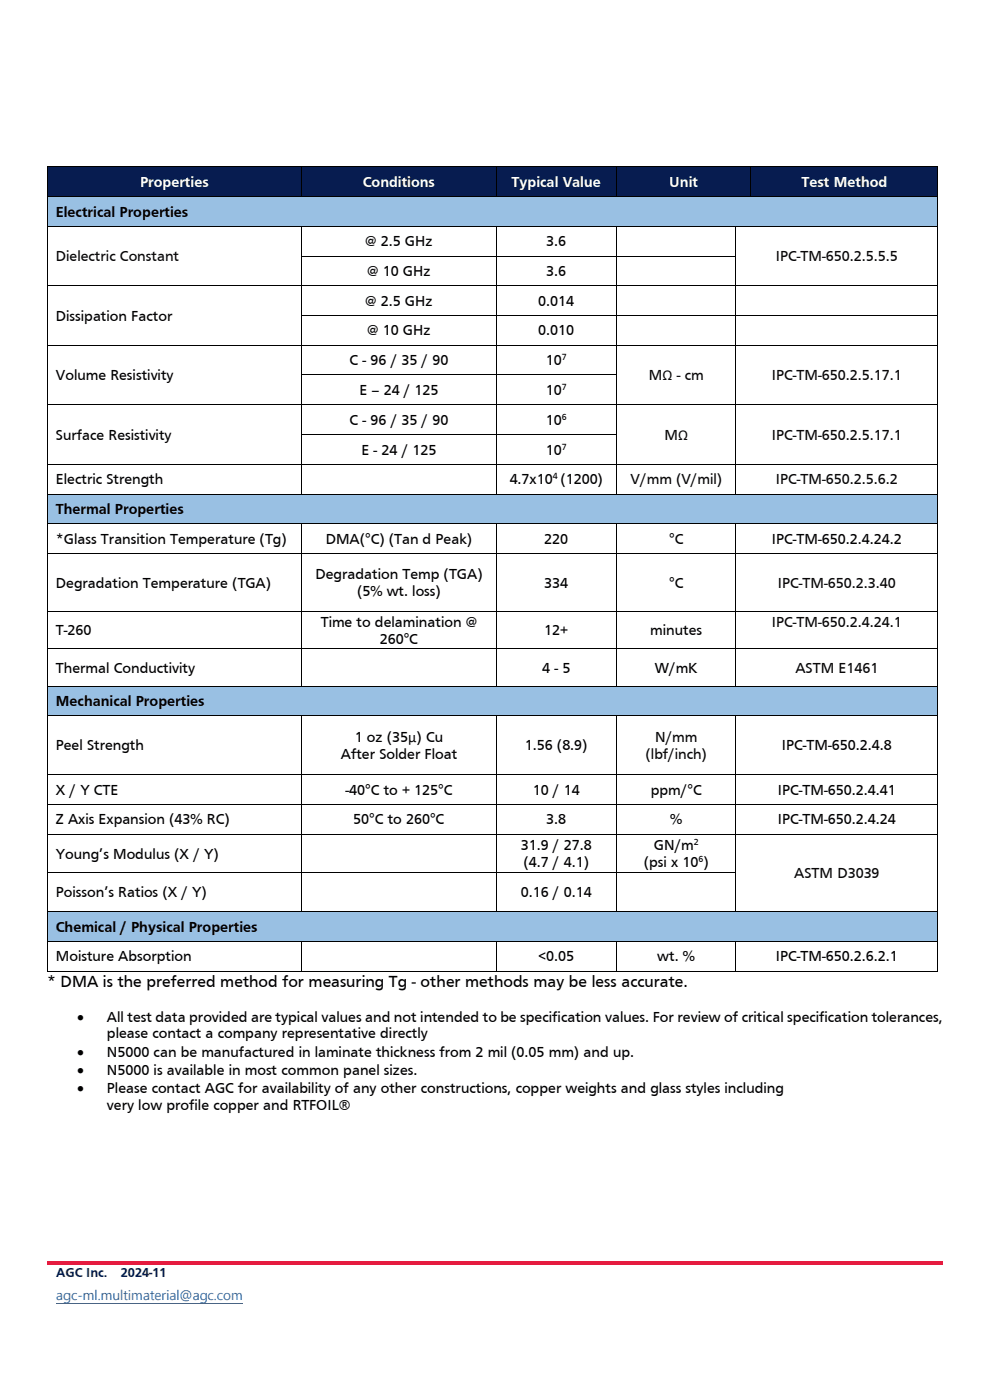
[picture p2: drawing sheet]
<svg xmlns="http://www.w3.org/2000/svg" width="210mm" height="297mm" viewBox="0 0 210 297" stroke-linecap="round" stroke-linejoin="round" font-family="sans-serif">
<defs><g id="words">
<text font-size="3.5" x="10" y="209.3">* DMA is the preferred method for measuring Tg - other methods may be less accurate.</text>
<g font-size="3.2" fill="#fff">
<text x="29.7" y="39.6">Properties</text>
<text x="77" y="39.6">Conditions</text>
<text x="108.5" y="39.6">Typical Value</text>
<text x="142" y="39.6">Unit</text>
<text x="170.1" y="39.6">Test Method</text>
</g>
<g font-size="3.2">
<text x="11.9" y="45.9">Electrical Properties</text>
<text x="77.5" y="52.2">@ 2.5 GHz</text>
<text x="115.9" y="52.2">3.6</text>
<text x="77.9" y="58.5">@ 10 GHz</text>
<text x="115.9" y="58.5">3.6</text>
<text x="77.5" y="64.9">@ 2.5 GHz</text>
<text x="114.2" y="64.9">0.014</text>
<text x="11.9" y="68">Dissipation Factor</text>
<text x="77.9" y="71.2">@ 10 GHz</text>
<text x="114.2" y="71.2">0.010</text>
<text x="74.2" y="77.5">C - 96 / 35 / 90</text>
<text x="115.8" y="77.5">10</text>
<text x="11.9" y="80.6">Volume Resistivity</text>
<text x="76.2" y="83.8">E – 24 / 125</text>
<text x="115.8" y="83.8">10</text>
<text x="11.9" y="93.3">Surface Resistivity</text>
<text x="74.2" y="90.1">C - 96 / 35 / 90</text>
<text x="115.8" y="90.1">10</text>
<text x="76.7" y="96.4">E - 24 / 125</text>
<text x="115.8" y="96.4">10</text>
<text x="11.9" y="102.7">Electric Strength</text>
<text x="108.1" y="102.7">4.7x10 (1200)</text>
<text x="11.9" y="109.1">Thermal Properties</text>
<text x="11.9" y="115.4">*Glass Transition Temperature (Tg)</text>
<text x="69.1" y="115.4">DMA(°C) (Tan d Peak)</text>
<text x="115.4" y="115.4">220</text>
<text x="141.9" y="115.4">°C</text>
<text x="163.7" y="115.4">IPC-TM-650.2.4.24.2</text>
<text x="11.9" y="124.7">Degradation Temperature (TGA)</text>
<text x="66.9" y="122.9">Degradation Temp (TGA)</text>
<text x="115.4" y="124.7">334</text>
<text x="141.9" y="124.7">°C</text>
<text x="75.7" y="126.4">(5% wt. loss)</text>
<text x="11.9" y="134.7">T-260</text>
<text x="68" y="133">Time to delamination @</text>
<text x="80.6" y="136.5">260°C</text>
<text x="115.4" y="134.7">12+</text>
<text x="137.9" y="134.7">minutes</text>
<text x="11.9" y="142.7">Thermal Conductivity</text>
<text x="115" y="142.7">4 - 5</text>
<text x="138.9" y="142.7">W/mK</text>
<text x="11.9" y="149.8">Mechanical Properties</text>
<text x="11.9" y="159.2">Peel Strength</text>
<text x="72.3" y="161.1">After Solder Float</text>
<text x="75.3" y="157.4">1 oz (35µ) Cu</text>
<text x="111.3" y="159.2">1.56 (8.9)</text>
<text x="165.9" y="159.2">IPC-TM-650.2.4.8</text>
<text x="11.9" y="168.6">X / Y CTE</text>
<text x="73.3" y="168.6">-40°C to + 125°C</text>
<text x="113" y="168.6">10 / 14</text>
<text x="138" y="168.6">ppm/°C</text>
<text x="165" y="168.6">IPC-TM-650.2.4.41</text>
<text x="11.9" y="174.9">Z Axis Expansion (43% RC)</text>
<text x="74.9" y="174.9">50°C to 260°C</text>
<text x="115.9" y="174.9">3.8</text>
<text x="142.2" y="174.9">%</text>
<text x="165" y="174.9">IPC-TM-650.2.4.24</text>
<text x="11.9" y="182.2">Young’s Modulus (X / Y)</text>
<text x="110.5" y="180.4">31.9 / 27.8</text>
<text x="111" y="183.9">(4.7 / 4.1)</text>
<text x="136.6" y="183.9">(psi x 10 )</text>
<text x="138.7" y="180.4">GN/m</text>
<text x="11.9" y="190.4">Poisson’s Ratios (X / Y)</text>
<text x="110.5" y="190.4">0.16 / 0.14</text>
<text x="11.9" y="197.7">Chemical / Physical Properties</text>
<text x="11.9" y="204">Moisture Absorption</text>
<text x="114.3" y="204">&lt;0.05</text>
<text x="139.4" y="204">wt. %</text>
<text x="164.6" y="204">IPC-TM-650.2.6.2.1</text>
<text x="16.3" y="216.8">•</text>
<text x="22.7" y="216.8">All test data provided are typical values and not intended to be specification values. For review of critical specification tolerances,</text>
<text x="22.7" y="220.3">please contact a company representative directly</text>
<text x="16.3" y="224.2">•</text>
<text x="22.7" y="224.2">N5000 can be manufactured in laminate thickness from 2 mil (0.05 mm) and up.</text>
<text x="16.3" y="228">•</text>
<text x="16.3" y="231.9">•</text>
<text x="22.7" y="228">N5000 is available in most common panel sizes.</text>
<text x="22.7" y="231.9">Please contact AGC for availability of any other constructions, copper weights and glass styles including</text>
<text x="22.7" y="235.5">very low profile copper and RTFOIL®</text>
</g>
<g font-size="3.2" fill="#0a0507">
<text x="11.9" y="55.4">Dielectric Constant</text>
<text x="164.6" y="55.4">IPC-TM-650.2.5.5.5</text>
<text x="137.7" y="80.6">MΩ - cm</text>
<text x="163.7" y="80.6">IPC-TM-650.2.5.17.1</text>
<text x="141" y="93.3">MΩ</text>
<text x="163.7" y="93.3">IPC-TM-650.2.5.17.1</text>
<text x="133.8" y="102.7">V/mm (V/mil)</text>
<text x="164.6" y="102.7">IPC-TM-650.2.5.6.2</text>
<text x="165" y="124.7">IPC-TM-650.2.3.40</text>
<text x="163.7" y="133">IPC-TM-650.2.4.24.1</text>
<text x="168.7" y="142.7">ASTM E1461</text>
<text x="136.9" y="161">(lbf/inch)</text>
<text x="139" y="157.4">N/mm</text>
<text x="168.5" y="186.3">ASTM D3039</text>
</g>
<g font-size="2.8" fill="#071c50">
<text x="11.9" y="271">AGC Inc.</text>
<text x="25.6" y="271">2024-11</text>
</g>
<text font-size="2.8" fill="#1c5eac" x="11.9" y="275.7">agc-ml.multimaterial@agc.com</text>
<g font-size="1.9">
<text x="119.2" y="76.5">7</text>
<text x="119.2" y="82.8">7</text>
<text x="119.2" y="89.1">6</text>
<text x="119.2" y="95.4">7</text>
<text x="117.3" y="101.7">4</text>
<text x="147.2" y="179.3">2</text>
<text x="148.2" y="182.9">6</text>
</g>
</g></defs>
<g fill="#071c50">
<path d="M10.2 35.4h53.7v6.2h-53.7z" fill-rule="evenodd"/>
<path d="M11.9 36.7h50.3v3.6h-50.3z" fill-rule="evenodd"/>
<path d="M64 35.4h41.2v6.2h-41.2z" fill-rule="evenodd"/>
<path d="M65.7 36.7h37.8v3.6h-37.8z" fill-rule="evenodd"/>
<path d="M105.2 35.4h25.4v6.2h-25.4z" fill-rule="evenodd"/>
<path d="M107 36.7h22v3.6h-22z" fill-rule="evenodd"/>
<path d="M130.7 35.4h28.5v6.2h-28.5z" fill-rule="evenodd"/>
<path d="M132.5 36.7h25.1v3.6h-25.1z" fill-rule="evenodd"/>
<path d="M159.3 35.4h39.5v6.2h-39.5z" fill-rule="evenodd"/>
<path d="M161.1 36.7h36.1v3.6h-36.1z" fill-rule="evenodd"/>
</g>
<path d="M10 35.3h.2v.1h-.2zM63.9 35.3h.2v.1h-.2zM105.2 35.3h.1v.1h-.1zM130.6 35.3h.2v.1h-.2zM159.2 35.3h.2v.1h-.2zM198.8 35.3h.2v.1h-.2z" fill="#000"/>
<path d="M10.1 35.4v6.2M10.2 35.3h53.7M64 35.4v6.2M64.1 35.3h41.1M105.2 35.4v6.2M105.3 35.3h25.3M130.7 35.4v6.2M130.8 35.3h28.4M159.3 35.4v6.2M159.4 35.3h39.4M198.9 35.4v6.2" fill="none" stroke="#000" stroke-width=".21"/>
<g fill="#99c0e3">
<path d="M10.2 41.8h188.6v6.1h-188.6z" fill-rule="evenodd"/>
<path d="M11.9 43.1h185.3v3.5h-185.3z" fill-rule="evenodd"/>
</g>
<g fill="#000">
<path d="M10 41.6h.2v.1h-.2zM10 47.9h.2v.2h-.2zM10 54.2h.2v.2h-.2zM63.9 41.6h.2v.1h-.2zM63.9 47.9h.2v.2h-.2zM63.9 54.2h.2v.2h-.2zM105.2 41.6h.1v.1h-.1zM105.2 47.9h.1v.2h-.1zM105.2 54.2h.1v.2h-.1zM130.6 41.6h.2v.1h-.2zM130.6 47.9h.2v.2h-.2zM130.6 54.2h.2v.2h-.2z"/>
<path d="M156 47.9h.2v.2h-.2zM156 54.2h.2v.2h-.2zM159.2 41.6h.2v.1h-.2zM198.8 41.6h.2v.1h-.2zM198.8 47.9h.2v.2h-.2zM198.8 54.2h.2v.2h-.2zM10 60.5h.2v.2h-.2zM10 66.8h.2v.2h-.2zM10 73.2h.2v.1h-.2zM10 79.5h.2v.1h-.2zM63.9 60.5h.2v.2h-.2zM63.9 66.8h.2v.2h-.2z"/>
<path d="M63.9 73.2h.2v.1h-.2zM63.9 79.5h.2v.1h-.2zM105.2 60.5h.1v.2h-.1zM105.2 66.8h.1v.2h-.1zM105.2 73.2h.1v.1h-.1zM105.2 79.5h.1v.1h-.1zM130.6 60.5h.2v.2h-.2zM130.6 66.8h.2v.2h-.2zM130.6 73.2h.2v.1h-.2zM130.6 79.5h.2v.1h-.2zM156 60.5h.2v.2h-.2zM156 66.8h.2v.2h-.2z"/>
<path d="M156 73.2h.2v.1h-.2zM156 79.5h.2v.1h-.2zM198.8 60.5h.2v.2h-.2zM198.8 66.8h.2v.2h-.2zM198.8 73.2h.2v.1h-.2zM198.8 79.5h.2v.1h-.2zM10 85.8h.2v.2h-.2zM10 92.1h.2v.2h-.2zM10 98.4h.2v.2h-.2zM63.9 85.8h.2v.2h-.2zM63.9 92.1h.2v.2h-.2zM63.9 98.4h.2v.2h-.2z"/>
<path d="M105.2 85.8h.1v.2h-.1zM105.2 92.1h.1v.2h-.1zM105.2 98.4h.1v.2h-.1zM130.6 85.8h.2v.2h-.2zM130.6 92.1h.2v.2h-.2zM130.6 98.4h.2v.2h-.2zM156 85.8h.2v.2h-.2zM156 92.1h.2v.2h-.2zM156 98.4h.2v.2h-.2zM198.8 85.8h.2v.2h-.2zM198.8 92.1h.2v.2h-.2zM198.8 98.4h.2v.2h-.2z"/>
</g>
<g fill="none" stroke="#000" stroke-width=".21">
<path d="M10.1 41.7v6.2M10.1 48.1v6.1M10.1 54.4v6.1M10.2 41.7h53.7M10.2 48h53.7M64 48.1v6.1M64 54.4v6.1M64.1 41.7h41.1M64.1 48h41.1M64.1 54.3h41.1M105.2 48.1v6.1M105.2 54.4v6.1"/>
<path d="M105.3 41.7h25.3M105.3 48h25.3M105.3 54.3h25.3M130.7 48.1v6.1M130.7 54.4v6.1M130.8 41.7h28.4M130.8 48h25.2M130.8 54.3h25.2M156.1 48.1v6.1M156.1 54.4v6.1M156.2 48h42.6M159.4 41.7h39.4"/>
<path d="M198.9 41.7v6.2M198.9 48.1v6.1M198.9 54.4v6.1M10.1 60.7v6.1M10.1 67v6.2M10.1 73.3v6.2M10.1 79.6v6.2M10.2 60.6h53.7M10.2 73.2h53.7M64 60.7v6.1M64 67v6.2M64 73.3v6.2"/>
<path d="M64 79.6v6.2M64.1 60.6h41.1M64.1 66.9h41.1M64.1 73.2h41.1M64.1 79.5h41.1M105.2 60.7v6.1M105.2 67v6.2M105.2 73.3v6.2M105.2 79.6v6.2M105.3 60.6h25.3M105.3 66.9h25.3M105.3 73.2h25.3"/>
<path d="M105.3 79.5h25.3M130.7 60.7v6.1M130.7 67v6.2M130.7 73.3v6.2M130.7 79.6v6.2M130.8 60.6h25.2M130.8 66.9h25.2M130.8 73.2h25.2M156.1 60.7v6.1M156.1 67v6.2M156.1 73.3v6.2M156.1 79.6v6.2"/>
<path d="M156.2 60.6h42.6M156.2 66.9h42.6M156.2 73.2h42.6M198.9 60.7v6.1M198.9 67v6.2M198.9 73.3v6.2M198.9 79.6v6.2M10.1 86v6.1M10.1 92.3v6.1M10.1 98.6v6.1M10.2 85.9h53.7M10.2 98.5h53.7"/>
<path d="M64 86v6.1M64 92.3v6.1M64 98.6v6.1M64.1 85.9h41.1M64.1 92.2h41.1M64.1 98.5h41.1M105.2 86v6.1M105.2 92.3v6.1M105.2 98.6v6.1M105.3 85.9h25.3M105.3 92.2h25.3M105.3 98.5h25.3"/>
<path d="M130.7 86v6.1M130.7 92.3v6.1M130.7 98.6v6.1M130.8 85.9h25.2M130.8 98.5h25.2M156.1 86v6.1M156.1 92.3v6.1M156.1 98.6v6.1M156.2 85.9h42.6M156.2 98.5h42.6M198.9 86v6.1M198.9 92.3v6.1"/>
<path d="M198.9 98.6v6.1"/>
</g>
<g fill="#99c0e3">
<path d="M10.2 104.9h188.6v6.1h-188.6z" fill-rule="evenodd"/>
<path d="M11.9 106.2h185.3v3.6h-185.3z" fill-rule="evenodd"/>
</g>
<path d="M10 104.7h.2v.2h-.2zM63.9 104.7h.2v.2h-.2zM105.2 104.7h.1v.2h-.1zM130.6 104.7h.2v.2h-.2zM156 104.7h.2v.2h-.2zM198.8 104.7h.2v.2h-.2z" fill="#000"/>
<path d="M10.1 104.9v6.1M10.2 104.8h53.7M64.1 104.8h41.1M105.3 104.8h25.3M130.8 104.8h25.2M156.2 104.8h42.6M198.9 104.9v6.1" fill="none" stroke="#000" stroke-width=".21"/>
<g fill="#fff">
<path d="M64 111.2h41.2v6.1h-41.2z" fill-rule="evenodd"/>
<path d="M65.7 112.5h37.8v3.6h-37.8z" fill-rule="evenodd"/>
<path d="M105.2 111.2h25.4v6.1h-25.4z" fill-rule="evenodd"/>
<path d="M107 112.5h22v3.6h-22z" fill-rule="evenodd"/>
</g>
<path d="M10 111h.2v.2h-.2zM63.9 111h.2v.2h-.2zM105.2 111h.1v.2h-.1zM130.6 111h.2v.2h-.2zM156 111h.2v.2h-.2zM198.8 111h.2v.2h-.2z" fill="#000"/>
<path d="M10.1 111.2v6.1M10.2 111.1h53.7M64 111.2v6.1M64.1 111.1h41.1M105.2 111.2v6.1M105.3 111.1h25.3M130.7 111.2v6.1M130.8 111.1h25.2M156.1 111.2v6.1M156.2 111.1h42.6M198.9 111.2v6.1" fill="none" stroke="#000" stroke-width=".21"/>
<g fill="#fff">
<path d="M10.2 117.6h53.7v12h-53.7z" fill-rule="evenodd"/>
<path d="M11.9 121.8h50.3v3.5h-50.3z" fill-rule="evenodd"/>
<path d="M64 117.6h41.2v12h-41.2z" fill-rule="evenodd"/>
<path d="M65.7 120h37.8v3.6h-37.8z" fill-rule="evenodd"/>
<path d="M65.7 123.6h37.8v3.5h-37.8z" fill-rule="evenodd"/>
<path d="M105.2 117.6h25.4v12h-25.4z" fill-rule="evenodd"/>
<path d="M107 121.8h22v3.5h-22z" fill-rule="evenodd"/>
</g>
<path d="M10 117.3h.2v.2h-.2zM63.9 117.3h.2v.2h-.2zM105.2 117.3h.1v.2h-.1zM130.6 117.3h.2v.2h-.2zM156 117.3h.2v.2h-.2zM198.8 117.3h.2v.2h-.2z" fill="#000"/>
<path d="M10.1 117.5v12.1M10.2 117.4h53.7M64 117.5v12.1M64.1 117.4h41.1M105.2 117.5v12.1M105.3 117.4h25.3M130.7 117.5v12.1M130.8 117.4h25.2M156.1 117.5v12.1M156.2 117.4h42.6M198.9 117.5v12.1" fill="none" stroke="#000" stroke-width=".21"/>
<g fill="#fff">
<path d="M10.2 129.8h53.7v7.7h-53.7z" fill-rule="evenodd"/>
<path d="M11.9 131.9h50.3v3.5h-50.3z" fill-rule="evenodd"/>
<path d="M64 129.8h41.2v7.7h-41.2z" fill-rule="evenodd"/>
<path d="M65.7 130.1h37.8v3.5h-37.8z" fill-rule="evenodd"/>
<path d="M65.7 133.6h37.8v3.6h-37.8z" fill-rule="evenodd"/>
<path d="M105.2 129.8h25.4v7.7h-25.4z" fill-rule="evenodd"/>
<path d="M107 131.9h22v3.5h-22z" fill-rule="evenodd"/>
</g>
<path d="M10 129.6h.2v.2h-.2zM63.9 129.6h.2v.2h-.2zM105.2 129.6h.1v.2h-.1zM130.6 129.6h.2v.2h-.2zM156 129.6h.2v.2h-.2zM198.8 129.6h.2v.2h-.2z" fill="#000"/>
<path d="M10.1 129.8v7.7M10.2 129.7h53.7M64 129.8v7.7M64.1 129.7h41.1M105.2 129.8v7.7M105.3 129.7h25.3M130.7 129.8v7.7M130.8 129.7h25.2M156.1 129.8v7.7M156.2 129.7h42.6M198.9 129.8v7.7" fill="none" stroke="#000" stroke-width=".21"/>
<g fill="#fff">
<path d="M10.2 137.7h53.7v7.8h-53.7z" fill-rule="evenodd"/>
<path d="M11.9 139.8h50.3v3.6h-50.3z" fill-rule="evenodd"/>
<path d="M64 137.7h41.2v7.8h-41.2z" fill-rule="evenodd"/>
<path d="M65.7 139.8h37.8v3.6h-37.8z" fill-rule="evenodd"/>
<path d="M105.2 137.7h25.4v7.8h-25.4z" fill-rule="evenodd"/>
<path d="M107 139.8h22v3.6h-22z" fill-rule="evenodd"/>
</g>
<path d="M10 137.5h.2v.2h-.2zM63.9 137.5h.2v.2h-.2zM105.2 137.5h.1v.2h-.1zM130.6 137.5h.2v.2h-.2zM156 137.5h.2v.2h-.2zM198.8 137.5h.2v.2h-.2z" fill="#000"/>
<path d="M10.1 137.7v7.8M10.2 137.6h53.7M64 137.7v7.8M64.1 137.6h41.1M105.2 137.7v7.8M105.3 137.6h25.3M130.7 137.7v7.8M130.8 137.6h25.2M156.1 137.7v7.8M156.2 137.6h42.6M198.9 137.7v7.8" fill="none" stroke="#000" stroke-width=".21"/>
<g fill="#99c0e3">
<path d="M10.2 145.7h188.6v6.1h-188.6z" fill-rule="evenodd"/>
<path d="M11.9 146.9h185.3v3.6h-185.3z" fill-rule="evenodd"/>
</g>
<g fill="#000">
<path d="M10 145.5h.2v.2h-.2zM10 151.8h.2v.2h-.2zM63.9 145.5h.2v.2h-.2zM63.9 151.8h.2v.2h-.2zM105.2 145.5h.1v.2h-.1zM105.2 151.8h.1v.2h-.1zM130.6 145.5h.2v.2h-.2zM130.6 151.8h.2v.2h-.2zM156 145.5h.2v.2h-.2zM156 151.8h.2v.2h-.2zM198.8 145.5h.2v.2h-.2zM198.8 151.8h.2v.2h-.2z"/>
<path d="M10 164.3h.2v.1h-.2zM10 170.6h.2v.1h-.2zM10 176.9h.2v.1h-.2zM63.9 164.3h.2v.1h-.2zM63.9 170.6h.2v.1h-.2zM63.9 176.9h.2v.1h-.2zM105.2 164.3h.1v.1h-.1zM105.2 170.6h.1v.1h-.1zM105.2 176.9h.1v.1h-.1zM130.6 164.3h.2v.1h-.2zM130.6 170.6h.2v.1h-.2zM130.6 176.9h.2v.1h-.2z"/>
<path d="M156 164.3h.2v.1h-.2zM156 170.6h.2v.1h-.2zM156 176.9h.2v.1h-.2zM198.8 164.3h.2v.1h-.2zM198.8 170.6h.2v.1h-.2zM198.8 176.9h.2v.1h-.2zM10 185.1h.2v.2h-.2zM63.9 185.1h.2v.2h-.2zM105.2 185.1h.1v.2h-.1zM130.6 185.1h.2v.2h-.2zM156 185.1h.2v.2h-.2zM198.8 185.1h.2v.2h-.2z"/>
</g>
<g fill="none" stroke="#000" stroke-width=".21">
<path d="M10.1 145.7v6.1M10.1 152v12.3M10.2 145.6h53.7M10.2 151.9h53.7M64 152v12.3M64.1 145.6h41.1M64.1 151.9h41.1M105.2 152v12.3M105.3 145.6h25.3M105.3 151.9h25.3M130.7 152v12.3M130.8 145.6h25.2"/>
<path d="M130.8 151.9h25.2M156.1 152v12.3M156.2 145.6h42.6M156.2 151.9h42.6M198.9 145.7v6.1M198.9 152v12.3M10.1 164.4v6.2M10.1 170.7v6.2M10.1 177v8.1M10.2 164.3h53.7M10.2 170.6h53.7M10.2 177h53.7"/>
<path d="M64 164.4v6.2M64 170.7v6.2M64 177v8.1M64.1 164.3h41.1M64.1 170.6h41.1M64.1 177h41.1M105.2 164.4v6.2M105.2 170.7v6.2M105.2 177v8.1M105.3 164.3h25.3M105.3 170.6h25.3M105.3 177h25.3"/>
<path d="M130.7 164.4v6.2M130.7 170.7v6.2M130.7 177v8.1M130.8 164.3h25.2M130.8 170.6h25.2M130.8 177h25.2M156.1 164.4v6.2M156.1 170.7v6.2M156.1 177v8.1M156.2 164.3h42.6M156.2 170.6h42.6M156.2 177h42.6"/>
<path d="M198.9 164.4v6.2M198.9 170.7v6.2M198.9 177v8.1M10.1 185.3v8M10.2 185.2h53.7M64 185.3v8M64.1 185.2h41.1M105.2 185.3v8M105.3 185.2h25.3M130.7 185.3v8M130.8 185.2h25.2M156.1 185.3v8"/>
<path d="M198.9 185.3v8"/>
</g>
<g fill="#99c0e3">
<path d="M10.2 193.5h188.6v6.1h-188.6z" fill-rule="evenodd"/>
<path d="M11.9 194.8h185.3v3.5h-185.3z" fill-rule="evenodd"/>
</g>
<g fill="#000">
<path d="M10 193.3h.2v.2h-.2zM10 199.6h.2v.2h-.2zM63.9 193.3h.2v.2h-.2zM63.9 199.6h.2v.2h-.2zM105.2 193.3h.1v.2h-.1zM105.2 199.6h.1v.2h-.1zM130.6 193.3h.2v.2h-.2zM130.6 199.6h.2v.2h-.2zM156 193.3h.2v.2h-.2zM156 199.6h.2v.2h-.2zM198.8 193.3h.2v.2h-.2zM198.8 199.6h.2v.2h-.2z"/>
<path d="M10 206h.2v.1h-.2zM63.9 206h.2v.1h-.2zM105.2 206h.1v.1h-.1zM130.6 206h.2v.1h-.2zM156 206h.2v.1h-.2zM198.8 206h.2v.1h-.2z"/>
</g>
<g fill="none" stroke="#000" stroke-width=".21">
<path d="M10.1 193.5v6.1M10.1 199.8v6.2M10.2 193.4h53.7M10.2 199.7h53.7M64 199.8v6.2M64.1 193.4h41.1M64.1 199.7h41.1M105.2 199.8v6.2M105.3 193.4h25.3M105.3 199.7h25.3M130.7 199.8v6.2M130.8 193.4h25.2"/>
<path d="M130.8 199.7h25.2M156.1 199.8v6.2M156.2 193.4h42.6M156.2 199.7h42.6M198.9 193.5v6.1M198.9 199.8v6.2M10.2 206h53.7M64.1 206h41.1M105.3 206h25.3M130.8 206h25.2M156.2 206h42.6"/>
</g>
<path d="M11.9 276.5h39.6" fill="none" stroke="#1c5eac" stroke-width=".21"/>
<path d="M10 267.6h190v.8h-190z" fill-rule="evenodd" fill="#e51b3f"/>
<use href="#words"/>
</svg>
